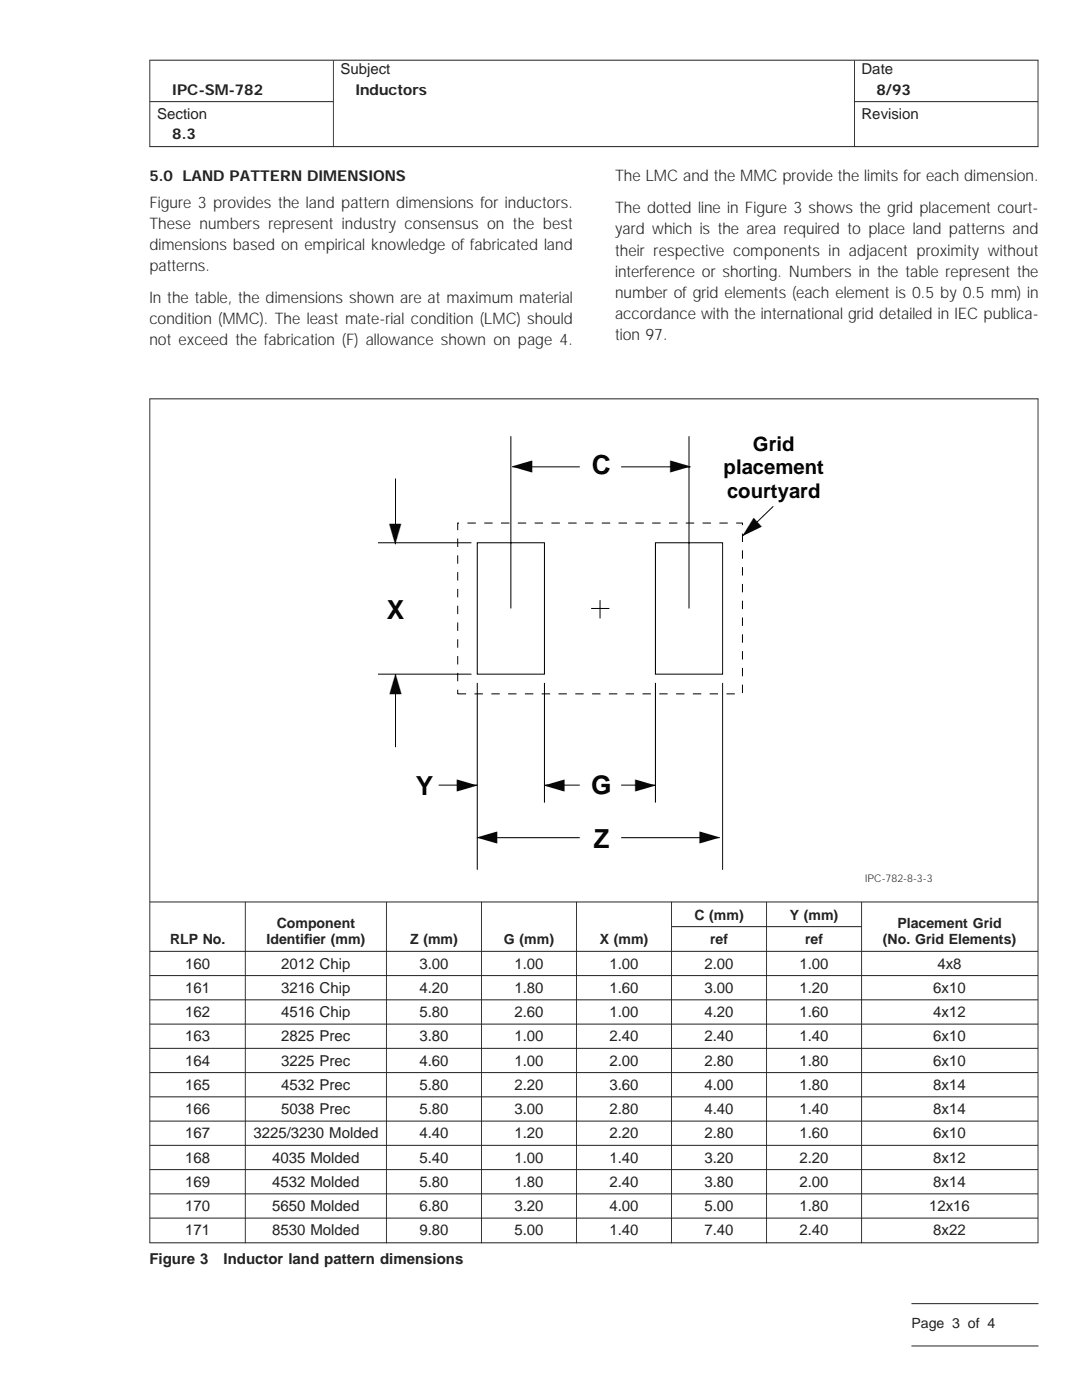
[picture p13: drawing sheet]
<svg xmlns="http://www.w3.org/2000/svg" width="216mm" height="279mm" viewBox="0 0 216 279" stroke-linecap="round" stroke-linejoin="round" font-family="sans-serif">
<defs><g id="words">
<g font-size="5.8">
<text x="102.2" y="91.9" transform="rotate(90 102.2 91.9)">▼</text>
<text x="137.8" y="94.5" transform="rotate(-90 137.8 94.5)">▼</text>
<text x="147.4" y="106" transform="rotate(48 147.4 106)">▼</text>
<text x="77.6" y="108.6">▼</text>
<text x="80.2" y="134.5" transform="rotate(-180 80.2 134.5)">▼</text>
<text x="108.6" y="155.4" transform="rotate(90 108.6 155.4)">▼</text>
<text x="95.2" y="158" transform="rotate(-90 95.2 158)">▼</text>
<text x="130.8" y="158" transform="rotate(-90 130.8 158)">▼</text>
<text x="95.2" y="165.9" transform="rotate(90 95.2 165.9)">▼</text>
<text x="143.6" y="168.5" transform="rotate(-90 143.6 168.5)">▼</text>
</g>
<g font-size="5.2">
<text x="118.1" y="94.6">C</text>
<text x="77.2" y="123.5">X</text>
<text x="83" y="158.7">Y</text>
<text x="118" y="158.4">G</text>
<text x="118.4" y="169.2">Z</text>
</g>
<g font-size="4">
<text x="150.2" y="90">Grid</text>
<text x="144.4" y="94.6">placement</text>
<text x="145.1" y="99.3">courtyard</text>
</g>
<g font-size="3.2" fill="#231f20">
<text x="29.8" y="41.5">Figure 3 provides the land pattern dimensions for inductors.</text>
<text x="122.7" y="36.2">The LMC and the MMC provide the limits for each dimension.</text>
<text x="29.8" y="45.7">These numbers represent industry consensus on the best</text>
<text x="122.7" y="42.5">The dotted line in Figure 3 shows the grid placement court-</text>
<text x="122.7" y="46.8">yard which is the area required to place land patterns and</text>
<text x="29.8" y="49.9">dimensions based on empirical knowledge of fabricated land</text>
<text x="122.7" y="51">their respective components in adjacent proximity without</text>
<text x="29.8" y="54.2">patterns.</text>
<text x="122.7" y="55.2">interference or shorting. Numbers in the table represent the</text>
<text x="122.7" y="59.4">number of grid elements (each element is 0.5 by 0.5 mm) in</text>
<text x="29.8" y="60.5">In the table, the dimensions shown are at maximum material</text>
<text x="29.8" y="64.7">condition (MMC). The least mate-rial condition (LMC) should</text>
<text x="122.7" y="63.7">accordance with the international grid detailed in IEC publica-</text>
<text x="29.8" y="68.9">not exceed the fabrication (F) allowance shown on page 4.</text>
<text x="122.7" y="67.9">tion 97.</text>
</g>
<g font-size="3" fill="#231f20">
<text x="67.9" y="14.8">Subject</text>
<text x="171.9" y="14.8">Date</text>
<text x="31.4" y="23.7">Section</text>
<text x="34.4" y="18.9">IPC-SM-782</text>
<text x="70.9" y="18.9">Inductors</text>
<text x="171.9" y="23.7">Revision</text>
<text x="174.9" y="18.9">8/93</text>
<text x="34.4" y="27.8">8.3</text>
<text x="29.8" y="36.1">5.0 LAND PATTERN DIMENSIONS</text>
<text x="37" y="193.3">160</text>
<text x="56.1" y="193.3">2012 Chip</text>
<text x="83.7" y="193.3">3.00</text>
<text x="102.6" y="193.3">1.00</text>
<text x="121.6" y="193.3">1.00</text>
<text x="140.6" y="193.3">2.00</text>
<text x="159.5" y="193.3">1.00</text>
<text x="187.1" y="193.3">4x8</text>
<text x="37" y="198.1">161</text>
<text x="37" y="203">162</text>
<text x="56.1" y="198.1">3216 Chip</text>
<text x="56.1" y="203">4516 Chip</text>
<text x="83.7" y="198.1">4.20</text>
<text x="83.7" y="203">5.80</text>
<text x="102.6" y="198.1">1.80</text>
<text x="102.6" y="203">2.60</text>
<text x="121.6" y="198.1">1.60</text>
<text x="121.6" y="203">1.00</text>
<text x="140.6" y="198.1">3.00</text>
<text x="140.6" y="203">4.20</text>
<text x="159.5" y="198.1">1.20</text>
<text x="159.5" y="203">1.60</text>
<text x="186.2" y="198.1">6x10</text>
<text x="186.2" y="203">4x12</text>
<text x="37" y="207.8">163</text>
<text x="56.1" y="207.8">2825 Prec</text>
<text x="83.7" y="207.8">3.80</text>
<text x="102.6" y="207.8">1.00</text>
<text x="121.6" y="207.8">2.40</text>
<text x="140.6" y="207.8">2.40</text>
<text x="159.5" y="207.8">1.40</text>
<text x="186.2" y="207.8">6x10</text>
<text x="37" y="212.7">164</text>
<text x="56.1" y="212.7">3225 Prec</text>
<text x="83.7" y="212.7">4.60</text>
<text x="102.6" y="212.7">1.00</text>
<text x="121.6" y="212.7">2.00</text>
<text x="140.6" y="212.7">2.80</text>
<text x="159.5" y="212.7">1.80</text>
<text x="186.2" y="212.7">6x10</text>
<text x="37" y="217.5">165</text>
<text x="56.1" y="217.5">4532 Prec</text>
<text x="83.7" y="217.5">5.80</text>
<text x="102.6" y="217.5">2.20</text>
<text x="121.6" y="217.5">3.60</text>
<text x="140.6" y="217.5">4.00</text>
<text x="159.5" y="217.5">1.80</text>
<text x="186.2" y="217.5">8x14</text>
<text x="37" y="222.3">166</text>
<text x="37" y="227.2">167</text>
<text x="50.6" y="227.2">3225/3230 Molded</text>
<text x="56.1" y="222.3">5038 Prec</text>
<text x="83.7" y="222.3">5.80</text>
<text x="83.7" y="227.2">4.40</text>
<text x="102.6" y="222.3">3.00</text>
<text x="102.6" y="227.2">1.20</text>
<text x="121.6" y="222.3">2.80</text>
<text x="121.6" y="227.2">2.20</text>
<text x="140.6" y="222.3">4.40</text>
<text x="140.6" y="227.2">2.80</text>
<text x="159.5" y="222.3">1.40</text>
<text x="159.5" y="227.2">1.60</text>
<text x="186.2" y="222.3">8x14</text>
<text x="186.2" y="227.2">6x10</text>
<text x="37" y="232">168</text>
<text x="54.3" y="232">4035 Molded</text>
<text x="83.7" y="232">5.40</text>
<text x="102.6" y="232">1.00</text>
<text x="121.6" y="232">1.40</text>
<text x="140.6" y="232">3.20</text>
<text x="159.5" y="232">2.20</text>
<text x="186.2" y="232">8x12</text>
<text x="37" y="236.8">169</text>
<text x="54.3" y="236.8">4532 Molded</text>
<text x="83.7" y="236.8">5.80</text>
<text x="102.6" y="236.8">1.80</text>
<text x="121.6" y="236.8">2.40</text>
<text x="140.6" y="236.8">3.80</text>
<text x="159.5" y="236.8">2.00</text>
<text x="186.2" y="236.8">8x14</text>
<text x="37" y="241.7">170</text>
<text x="54.3" y="241.7">5650 Molded</text>
<text x="83.7" y="241.7">6.80</text>
<text x="102.6" y="241.7">3.20</text>
<text x="121.6" y="241.7">4.00</text>
<text x="140.6" y="241.7">5.00</text>
<text x="159.5" y="241.7">1.80</text>
<text x="185.4" y="241.7">12x16</text>
<text x="37" y="246.5">171</text>
<text x="54.3" y="246.5">8530 Molded</text>
<text x="83.7" y="246.5">9.80</text>
<text x="102.6" y="246.5">5.00</text>
<text x="121.6" y="246.5">1.40</text>
<text x="140.6" y="246.5">7.40</text>
<text x="159.5" y="246.5">2.40</text>
<text x="186.2" y="246.5">8x22</text>
<text x="29.8" y="252.2">Figure 3</text>
<text x="44.6" y="252.2">Inductor land pattern dimensions</text>
</g>
<g font-size="2.8" fill="#231f20">
<text x="55.2" y="185.3">Component</text>
<text x="138.6" y="183.5">C (mm)</text>
<text x="157.6" y="183.5">Y (mm)</text>
<text x="179.1" y="185.3">Placement Grid</text>
<text x="33.9" y="188.5">RLP No.</text>
<text x="53.2" y="188.5">Identif</text>
<text x="60.7" y="188.5">ier (mm)</text>
<text x="81.8" y="188.5">Z (mm)</text>
<text x="100.5" y="188.5">G (mm)</text>
<text x="119.7" y="188.5">X (mm)</text>
<text x="141.7" y="188.5">ref</text>
<text x="160.6" y="188.5">ref</text>
<text x="176.2" y="188.5">(No. Grid Elements)</text>
<text x="181.9" y="265">Page 3 of 4</text>
</g>
<text font-size="2.1" fill="#231f20" x="172.6" y="176">IPC-782-8-3-3</text>
</g></defs>
<g fill="none" stroke="#231f20" stroke-width=".2">
<path d="M29.8 12h177.4M29.8 29.3h177.4M29.9 20.3h36.6M170.5 20.3h36.6M29.8 79.6h177.4M29.9 180h177.2M29.9 189.9h177.2M29.9 194.7h177.2M29.9 199.5h177.2M134 184.9h37.9M29.9 204.4h177.2M29.9 209.2h177.2"/>
<path d="M29.9 214.1h177.2M29.9 218.9h177.2M29.9 223.7h177.2M29.9 228.6h177.2M29.9 233.4h177.2M29.9 238.3h177.2M29.8 248h177.4M29.9 243.1h177.2M181.9 260.2h25.3M181.9 268.6h25.3"/>
</g>
<path d="M29.8 163.8h.2M207 163.8h.2" fill="none" stroke="#231f20" stroke-width="168.4" stroke-linecap="butt"/>
<path d="M48.9 214.1h.1M77 214.1h.2M96 214.1h.2M114.9 214.1h.2M133.9 214.1h.2M152.9 214.1h.1M171.8 214.1h.2" fill="none" stroke="#231f20" stroke-width="68.1" stroke-linecap="butt"/>
<g fill="none" stroke="#000" stroke-width=".2">
<path d="M78.9 95.5v13.1M101.9 87.1v34.3M102.2 93.2h13.5M123.9 93.2h13.9M137.5 87.1v34.3M75.4 108.3h18.7M95.2 108.3h13.4v26.2h-13.4zM119.7 119.8v3.6M130.8 108.3h13.4v26.2h-13.4zM154.3 101.1l-6.1 5.8M75.4 134.5h18.7M78.9 134.5v14.6"/>
<path d="M95.2 136.3v37.3M108.6 136.3v23.9M118 121.4h3.6M130.8 136.3v23.9M144.2 136.3v37.3M87.5 156.7h7.7M108.6 156.7h7.1M123.9 156.7h6.9M95.2 167.2h20.5M123.9 167.2h19.7"/>
</g>
<path d="M91.3 104.4h56.8v34.1h-56.8z" fill="none" stroke="#000" stroke-width=".2" stroke-dasharray="1.7 1.7" stroke-linecap="butt"/>
<path d="M29.8 20.6h.2M66.4 20.7h.2M170.4 20.7h.2M207 20.6h.2" fill="none" stroke="#231f20" stroke-width="17.2" stroke-linecap="butt"/>
<use href="#words"/>
</svg>
